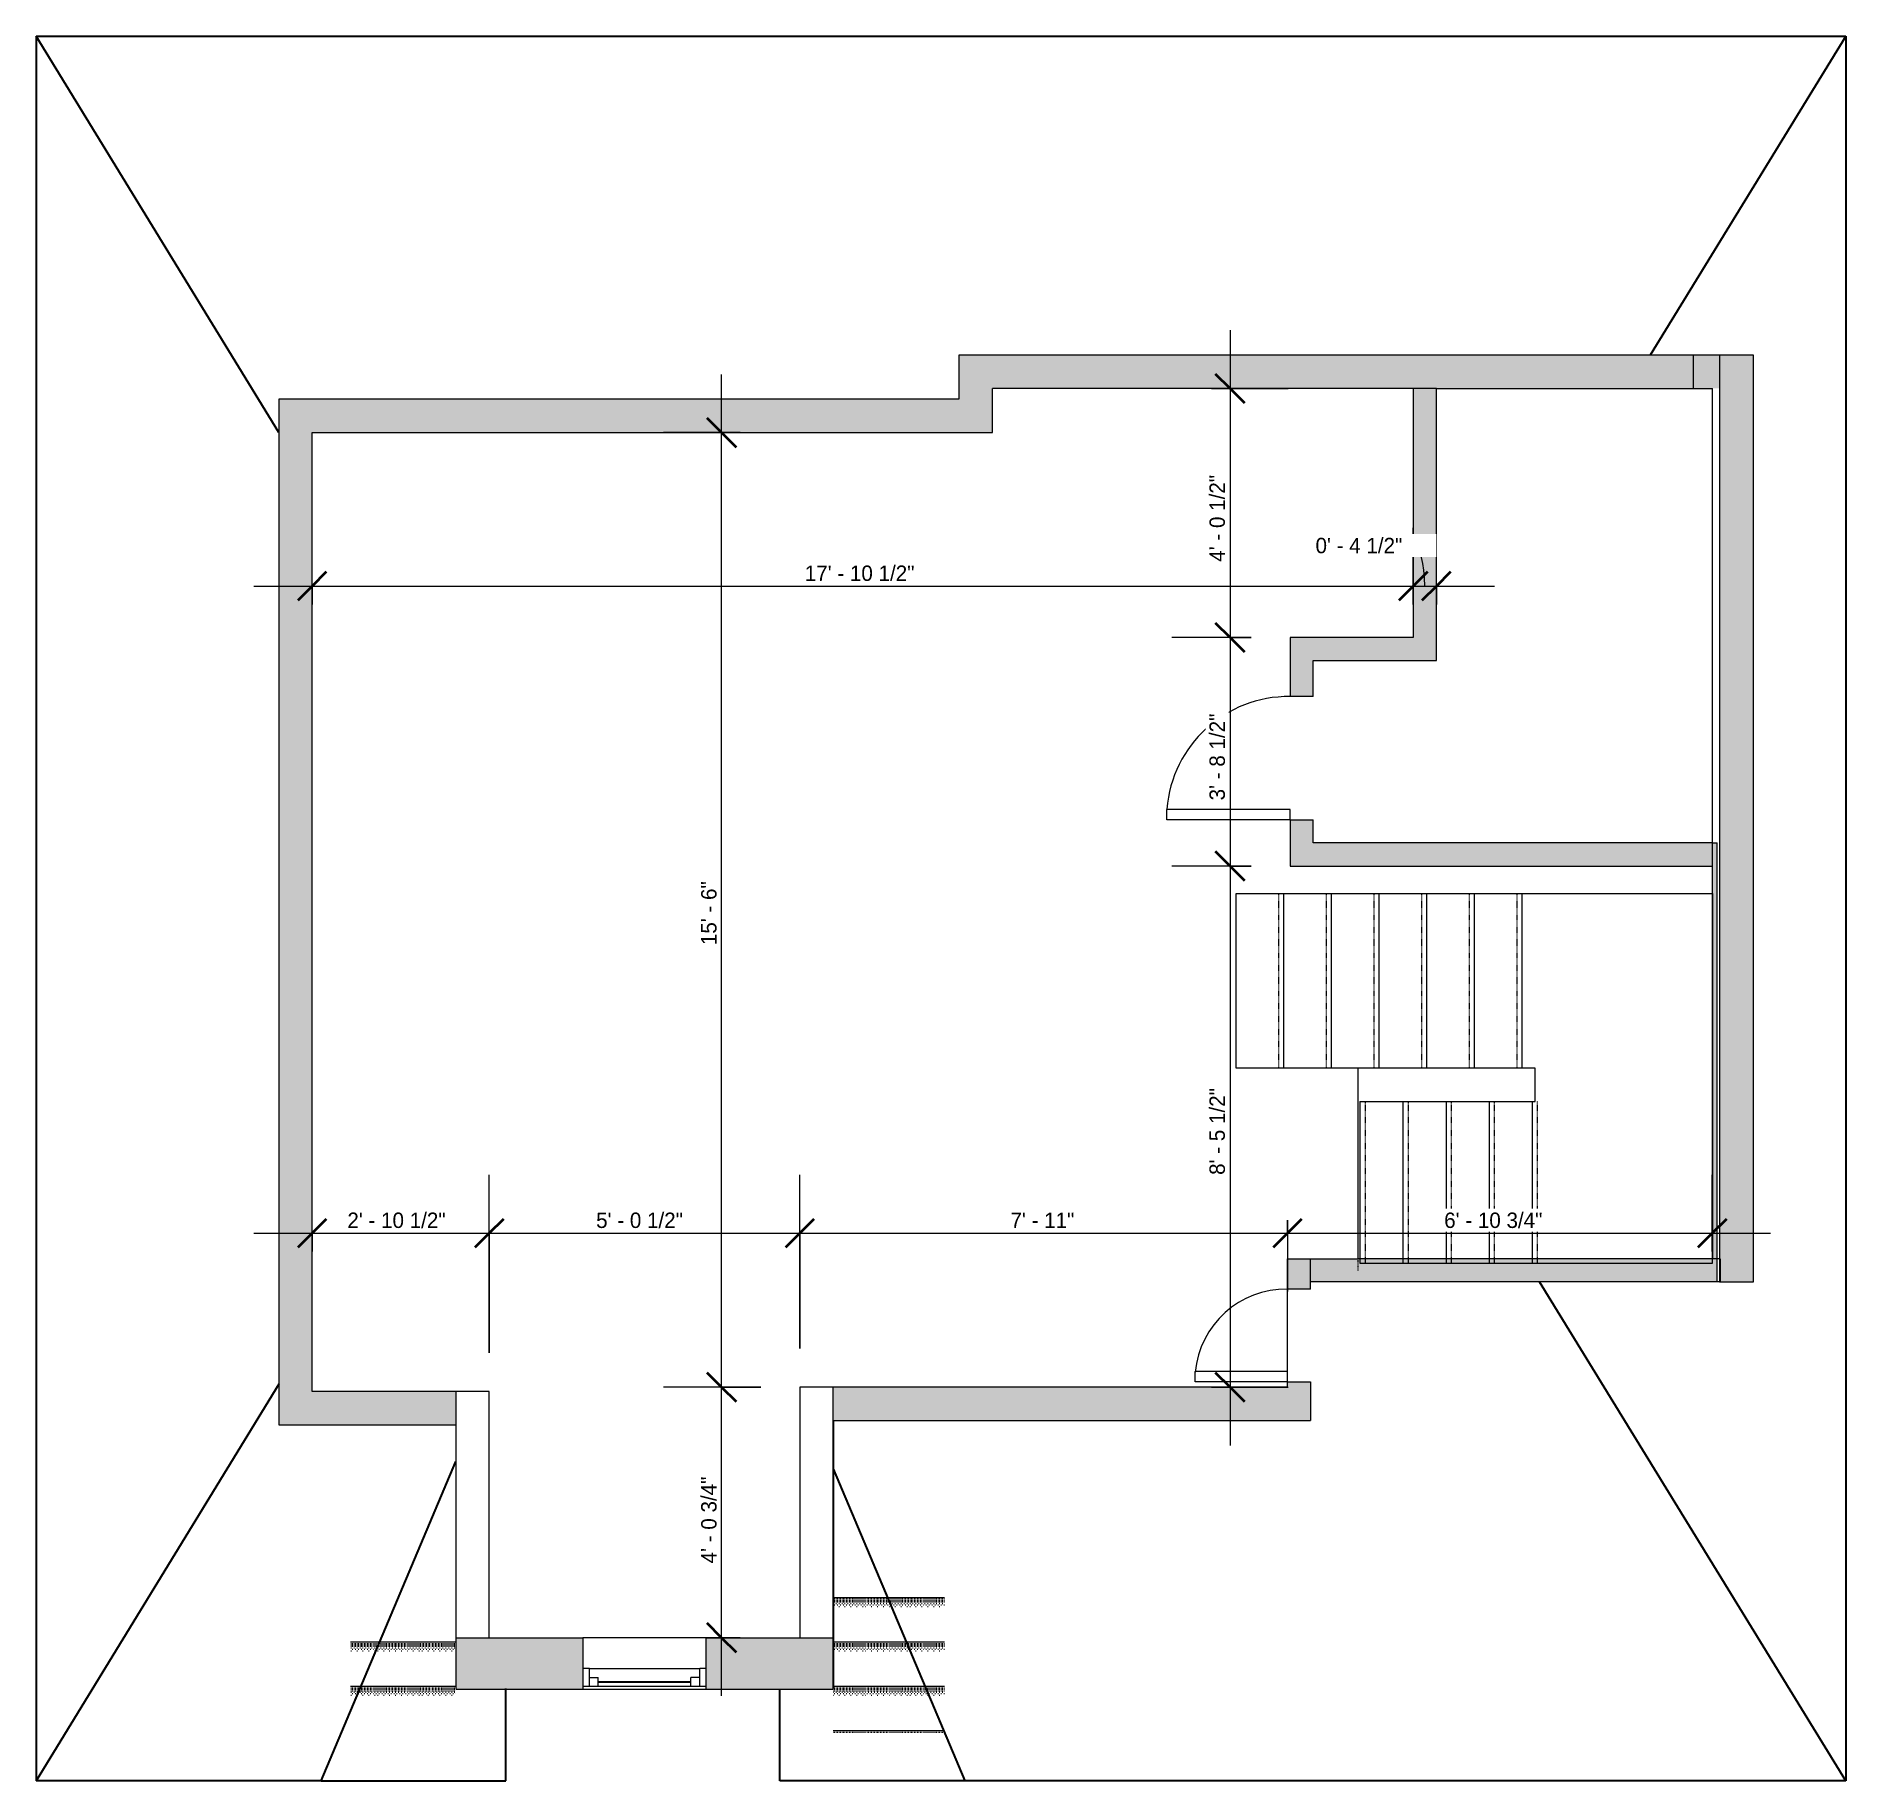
# Model space of a CAD drawing. Header units: inches. Extents: x -257 to 96, y -70 to 270.
import ezdxf

# ---------------------------------------------------------------- set-up
doc = ezdxf.new("R2010")
doc.units = ezdxf.units.IN
doc.header["$MEASUREMENT"] = 0
doc.linetypes.add('Dash', pattern=[0.23622, 0.11811, -0.11811])
doc.linetypes.add('Overhead', pattern=[0.15625, 0.09375, -0.0625])
for name, color, linetype, lineweight in [('A-ANNO-DIMS', 211, 'Continuous', 9), ('A-ANNO-DIMS-96', 211, 'Continuous', 9), ('A-AREA', 32, 'Continuous', 9), ('A-DETL', 90, 'Continuous', 9), ('A-DETL-GENF', 92, 'Continuous', 9), ('A-DETL-THIN', 151, 'Continuous', 9), ('A-DOOR', 31, 'Continuous', 9), ('A-FLOR', 192, 'Continuous', 9), ('A-GLAZ', 151, 'Continuous', 9), ('A-WALL', 90, 'Continuous', 9), ('A-WALL-PATT', 111, 'Continuous', 9), ('S-STRS', 90, 'Continuous', 9)]:
    doc.layers.add(name, color=color, linetype=linetype, lineweight=lineweight)
doc.styles.add('Inter', font='', dxfattribs={"height": 3})
doc.styles.get('Inter').set_extended_font_data('Inter')
doc.dimstyles.new('Linear_-_1_32__Inter__Imperial__SMALL', dxfattribs={"dimscale": 12, "dimtxt": 3.97594, "dimasz": 0.46875, "dimexe": 0.944882, "dimexo": 0.629921, "dimgap": 0, "dimtad": 1, "dimrnd": 0.25, "dimzin": 1, "dimdsep": 46, "dimlunit": 4, "dimtxsty": 'Inter', "dimblk1": 'OBLIQUE', "dimblk2": 'OBLIQUE', "dimsah": 1, "dimcen": 0.09, "dimdle": 0.944882, "dimazin": 0, "dimtfac": 1, "dimtdec": 4, "dimtix": 1, "dimtmove": 0, "dimatfit": 3, "dimfxl": 1, "dimtvp": 1, "dimtfill": 1, "dimfrac": 2, "dimtolj": 1, "dimtzin": 0, "dimarcsym": 2})
doc.dimstyles.new('Linear_-_1_32__Inter__Imperial__SMALL_1', dxfattribs={"dimscale": 12, "dimtxt": 3.97594, "dimasz": 0.46875, "dimexe": 0.944882, "dimexo": 0.629921, "dimgap": 0, "dimtad": 1, "dimrnd": 0.25, "dimzin": 1, "dimdsep": 46, "dimlunit": 4, "dimtxsty": 'Inter', "dimblk1": 'OBLIQUE', "dimblk2": 'OBLIQUE', "dimsah": 1, "dimcen": 0.09, "dimdle": 0.944882, "dimazin": 0, "dimtfac": 1, "dimtdec": 4, "dimtix": 1, "dimtmove": 1, "dimatfit": 3, "dimfxl": 1, "dimtvp": 1, "dimtfill": 1, "dimfrac": 2, "dimtolj": 1, "dimtzin": 0, "dimarcsym": 2})
pattern_1 = [(0, (0, 8.64), (0, 8.64), []), (0, (0, 8.352), (0, 8.64), [0.127, -8.513]), (0, (0.288, 8.352), (0, 8.64), [0.127, -8.513]), (0, (0.576, 8.352), (0, 8.64), [0.127, -8.513]), (0, (0.864, 8.352), (0, 8.64), [0.127, -8.513]), (0, (1.152, 8.352), (0, 8.64), [0.127, -8.513]), (0, (1.44, 8.352), (0, 8.64), [0.127, -8.513]), (0, (1.728, 8.352), (0, 8.64), [0.127, -8.513]), (0, (2.016, 8.352), (0, 8.64), [0.127, -8.513]), (0, (2.304, 8.352), (0, 8.64), [0.127, -8.513]), (0, (2.592, 8.352), (0, 8.64), [0.127, -8.513]), (0, (2.88, 8.352), (0, 8.64), [0.127, -8.513]), (0, (3.168, 8.352), (0, 8.64), [0.127, -8.513]), (0, (3.456, 8.352), (0, 8.64), [0.127, -8.513]), (0, (3.744, 8.352), (0, 8.64), [0.127, -8.513]), (0, (4.032, 8.352), (0, 8.64), [0.127, -8.513]), (0, (4.32, 8.352), (0, 8.64), [0.127, -8.513]), (0, (4.608, 8.352), (0, 8.64), [0.127, -8.513]), (0, (4.896, 8.352), (0, 8.64), [0.127, -8.513]), (0, (5.184, 8.352), (0, 8.64), [0.127, -8.513]), (0, (5.472, 8.352), (0, 8.64), [0.127, -8.513]), (0, (5.76, 8.352), (0, 8.64), [0.127, -8.513]), (0, (6.048, 8.352), (0, 8.64), [0.127, -8.513]), (0, (6.336, 8.352), (0, 8.64), [0.127, -8.513]), (0, (6.624, 8.352), (0, 8.64), [0.127, -8.513]), (0, (6.912, 8.352), (0, 8.64), [0.127, -8.513]), (0, (7.2, 8.352), (0, 8.64), [0.127, -8.513]), (0, (7.488, 8.352), (0, 8.64), [0.127, -8.513]), (0, (7.776, 8.352), (0, 8.64), [0.127, -8.513]), (0, (8.064, 8.352), (0, 8.64), [0.127, -8.513]), (0, (8.352, 8.352), (0, 8.64), [0.127, -8.513]), (0, (8.64, 8.352), (0, 8.64), [0.127, -8.513]), (0, (0, 7.488), (0, 8.64), [0.127, -8.513]), (0, (0.576, 7.488), (0, 8.64), [0.127, -8.513]), (0, (1.152, 7.488), (0, 8.64), [0.127, -8.513]), (0, (1.728, 7.488), (0, 8.64), [0.127, -8.513]), (0, (2.304, 7.488), (0, 8.64), [0.127, -8.513]), (0, (2.88, 7.488), (0, 8.64), [0.127, -8.513]), (0, (3.456, 7.488), (0, 8.64), [0.127, -8.513]), (0, (4.032, 7.488), (0, 8.64), [0.127, -8.513]), (0, (4.608, 7.488), (0, 8.64), [0.127, -8.513]), (0, (5.184, 7.488), (0, 8.64), [0.127, -8.513]), (0, (5.76, 7.488), (0, 8.64), [0.127, -8.513]), (0, (6.336, 7.488), (0, 8.64), [0.127, -8.513]), (0, (6.912, 7.488), (0, 8.64), [0.127, -8.513]), (0, (7.488, 7.488), (0, 8.64), [0.127, -8.513]), (0, (8.064, 7.488), (0, 8.64), [0.127, -8.513]), (0, (0.288, 7.2), (0, 8.64), [0.127, -8.513]), (0, (0.864, 7.2), (0, 8.64), [0.127, -8.513]), (0, (1.44, 7.2), (0, 8.64), [0.127, -8.513]), (0, (2.016, 7.2), (0, 8.64), [0.127, -8.513]), (0, (2.592, 7.2), (0, 8.64), [0.127, -8.513]), (0, (3.168, 7.2), (0, 8.64), [0.127, -8.513]), (0, (3.744, 7.2), (0, 8.64), [0.127, -8.513]), (0, (4.32, 7.2), (0, 8.64), [0.127, -8.513]), (0, (4.896, 7.2), (0, 8.64), [0.127, -8.513]), (0, (5.472, 7.2), (0, 8.64), [0.127, -8.513]), (0, (6.048, 7.2), (0, 8.64), [0.127, -8.513]), (0, (6.624, 7.2), (0, 8.64), [0.127, -8.513]), (0, (7.2, 7.2), (0, 8.64), [0.127, -8.513]), (0, (7.776, 7.2), (0, 8.64), [0.127, -8.513]), (0, (8.352, 7.2), (0, 8.64), [0.127, -8.513]), (0, (8.64, 8.064), (0, 8.64), [0.127, -8.513]), (0, (8.352, 8.064), (0, 8.64), [0.127, -8.513]), (0, (8.064, 8.064), (0, 8.64), [0.127, -8.513]), (0, (7.776, 8.064), (0, 8.64), [0.127, -8.513]), (0, (7.488, 8.064), (0, 8.64), [0.127, -8.513]), (0, (7.2, 8.064), (0, 8.64), [0.127, -8.513]), (0, (6.912, 8.064), (0, 8.64), [0.127, -8.513]), (0, (6.624, 8.064), (0, 8.64), [0.127, -8.513]), (0, (6.336, 8.064), (0, 8.64), [0.127, -8.513]), (0, (6.048, 8.064), (0, 8.64), [0.127, -8.513]), (0, (5.76, 8.064), (0, 8.64), [0.127, -8.513]), (0, (5.472, 8.064), (0, 8.64), [0.127, -8.513]), (0, (5.184, 8.064), (0, 8.64), [0.127, -8.513]), (0, (4.896, 8.064), (0, 8.64), [0.127, -8.513]), (0, (4.608, 8.064), (0, 8.64), [0.127, -8.513]), (0, (4.32, 8.064), (0, 8.64), [0.127, -8.513]), (0, (4.032, 8.064), (0, 8.64), [0.127, -8.513]), (0, (3.744, 8.064), (0, 8.64), [0.127, -8.513]), (0, (3.456, 8.064), (0, 8.64), [0.127, -8.513]), (0, (3.168, 8.064), (0, 8.64), [0.127, -8.513]), (0, (2.88, 8.064), (0, 8.64), [0.127, -8.513]), (0, (2.592, 8.064), (0, 8.64), [0.127, -8.513]), (0, (2.304, 8.064), (0, 8.64), [0.127, -8.513]), (0, (2.016, 8.064), (0, 8.64), [0.127, -8.513]), (0, (1.728, 8.064), (0, 8.64), [0.127, -8.513]), (0, (1.44, 8.064), (0, 8.64), [0.127, -8.513]), (0, (1.152, 8.064), (0, 8.64), [0.127, -8.513]), (0, (0.864, 8.064), (0, 8.64), [0.127, -8.513]), (0, (0.576, 8.064), (0, 8.64), [0.127, -8.513]), (0, (0.288, 8.064), (0, 8.64), [0.127, -8.513]), (0, (0, 8.064), (0, 8.64), [0.127, -8.513]), (0, (0, 7.776), (0, 8.64), [0.127, -8.513]), (0, (0.288, 7.776), (0, 8.64), [0.127, -8.513]), (0, (0.576, 7.776), (0, 8.64), [0.127, -8.513]), (0, (0.864, 7.776), (0, 8.64), [0.127, -8.513]), (0, (1.152, 7.776), (0, 8.64), [0.127, -8.513]), (0, (1.44, 7.776), (0, 8.64), [0.127, -8.513]), (0, (1.728, 7.776), (0, 8.64), [0.127, -8.513]), (0, (2.016, 7.776), (0, 8.64), [0.127, -8.513]), (0, (2.304, 7.776), (0, 8.64), [0.127, -8.513]), (0, (2.592, 7.776), (0, 8.64), [0.127, -8.513]), (0, (2.88, 7.776), (0, 8.64), [0.127, -8.513]), (0, (3.168, 7.776), (0, 8.64), [0.127, -8.513]), (0, (3.456, 7.776), (0, 8.64), [0.127, -8.513]), (0, (3.744, 7.776), (0, 8.64), [0.127, -8.513]), (0, (4.032, 7.776), (0, 8.64), [0.127, -8.513]), (0, (4.32, 7.776), (0, 8.64), [0.127, -8.513]), (0, (4.608, 7.776), (0, 8.64), [0.127, -8.513]), (0, (4.896, 7.776), (0, 8.64), [0.127, -8.513]), (0, (5.184, 7.776), (0, 8.64), [0.127, -8.513]), (0, (5.472, 7.776), (0, 8.64), [0.127, -8.513]), (0, (5.76, 7.776), (0, 8.64), [0.127, -8.513]), (0, (6.048, 7.776), (0, 8.64), [0.127, -8.513]), (0, (6.336, 7.776), (0, 8.64), [0.127, -8.513]), (0, (6.624, 7.776), (0, 8.64), [0.127, -8.513]), (0, (6.912, 7.776), (0, 8.64), [0.127, -8.513]), (0, (7.2, 7.776), (0, 8.64), [0.127, -8.513]), (0, (7.488, 7.776), (0, 8.64), [0.127, -8.513]), (0, (7.776, 7.776), (0, 8.64), [0.127, -8.513]), (0, (8.064, 7.776), (0, 8.64), [0.127, -8.513]), (0, (8.352, 7.776), (0, 8.64), [0.127, -8.513]), (0, (8.64, 7.776), (0, 8.64), [0.127, -8.513]), (0, (0, 6.912), (0, 8.64), [0.127, -8.513]), (0, (1.152, 6.912), (0, 8.64), [0.127, -8.513]), (0, (2.304, 6.912), (0, 8.64), [0.127, -8.513]), (0, (3.456, 6.912), (0, 8.64), [0.127, -8.513]), (0, (4.608, 6.912), (0, 8.64), [0.127, -8.513]), (0, (5.76, 6.912), (0, 8.64), [0.127, -8.513]), (0, (6.912, 6.912), (0, 8.64), [0.127, -8.513]), (0, (8.064, 6.912), (0, 8.64), [0.127, -8.513])]

# ---------------------------------------------------------------- blocks, each defined once
blk = doc.blocks.new('Planitar - Single Door_Flush Panel - 2_-0_ x 6_-8_-3090507-104_1 - Attic DIM')
at = {"layer": 'A-DOOR', "lineweight": 18}
for p, q in [((9.99, -2.25), (9.99, -26.25)), ((12, -2.25), (9.99, -2.25)), ((12, -2.25), (12, -26.25)), ((12, -26.25), (9.99, -26.25))]:
    blk.add_line(p, q, dxfattribs=at)
at = {"layer": 'A-DOOR'}
blk.add_arc((11.77, -2.55), 23.77, 179.2767, 265.5217, dxfattribs=at)
blk = doc.blocks.new('Planitar - Single Door_Flush Panel - 1_-6_ x 6_-8_-3113684-104_1 - Attic DIM')
at = {"layer": 'A-DOOR', "lineweight": 18}
for p, q in [((6.99, -2.25), (6.99, -20.25)), ((9, -2.25), (6.99, -2.25)), ((9, -2.25), (9, -20.25)), ((9, -20.25), (6.99, -20.25))]:
    blk.add_line(p, q, dxfattribs=at)
at = {"layer": 'A-DOOR'}
blk.add_arc((8.77, -2.55), 17.77, 179.0326, 264.7975, dxfattribs=at)
blk = doc.blocks.new('Planitar-Double-Hung-Single - 48_ x 42_-3118670-104_1 - Attic DIM')
at = {"layer": 'A-GLAZ', "lineweight": 18}
for p, q in [((-12, 5), (-12, -5)), ((-12, 4.5), (-9, 4.5)), ((-10.75, 4.5), (-10.75, 1)), ((-9, 4.5), (-9, 2.75)), ((-1.1875, 4.5), (1.1875, 4.5)), ((9, 4.5), (12, 4.5)), ((9, 4.5), (9, 2.75)), ((10.75, 4.5), (10.75, 1)), ((12, -5), (12, 5)), ((-12, 1), (-10.75, 1)), ((-10.75, 2.75), (-9, 2.75)), ((10.75, 2.75), (9, 2.75)), ((10.75, 1), (12, 1))]:
    blk.add_line(p, q, dxfattribs=at)
at = {"layer": 'A-GLAZ'}
for p, q in [((12, 5), (-12, 5)), ((-9, 4.5), (-1.1875, 4.5)), ((1.1875, 4.5), (9, 4.5)), ((10.75, 1), (-10.75, 1)), ((-12, -5), (12, -5))]:
    blk.add_line(p, q, dxfattribs=at)
at = {"layer": 'A-GLAZ', "lineweight": 25}
blk.add_line((-9, 3.625), (9, 3.625), dxfattribs=at)
blk = doc.blocks.new('DIMBLOCK1-104_1 - Attic DIM')
at = {"layer": 'A-ANNO-DIMS-96'}
for p, q in [((-202.8, 158.84), (-202.8, 173.76)), ((11.7, 158.84), (11.7, 173.76)), ((-214.14, 162.42), (11.7, 162.42)), ((-202.8, 162.42), (-202.8, 158.84)), ((11.7, 162.42), (11.7, 158.84))]:
    blk.add_line(p, q, dxfattribs=at)
at = {"layer": 'A-ANNO-DIMS-96', "lineweight": 35}
for p, q in [((-202.8, 162.42), (-205.61, 159.61)), ((-202.8, 162.42), (-199.98, 165.24)), ((11.7, 162.42), (8.89, 159.61)), ((11.7, 162.42), (14.52, 165.24))]:
    blk.add_line(p, q, dxfattribs=at)
at = {"layer": 'A-ANNO-DIMS-96', "color": 0, "insert": (-106.83, 166.42), "char_height": 3, "width": 27.0762, "attachment_point": 1, "line_spacing_factor": 0.993985, "style": 'Inter', "bg_fill": 3, "box_fill_scale": 1.25, "bg_fill_color": 256, "bg_fill_true_color": 13158600, "bg_fill_transparency": 0}
blk.add_mtext('17\' - 10 1/2"', dxfattribs=at)
blk = doc.blocks.new('_Oblique')
at = {"color": 0, "linetype": 'ByBlock', "lineweight": -2}
blk.add_line((-0.5, -0.5), (0.5, 0.5), dxfattribs=at)
blk = doc.blocks.new('DIMBLOCK2-104_1 - Attic DIM')
at = {"layer": 'A-ANNO-DIMS-96'}
for p, q in [((11.7, 158.84), (11.7, 173.76)), ((16.2, 158.84), (16.2, 173.76)), ((11.7, 162.42), (27.54, 162.42)), ((11.7, 162.42), (11.7, 158.84)), ((16.2, 162.42), (16.2, 158.84))]:
    blk.add_line(p, q, dxfattribs=at)
at = {"layer": 'A-ANNO-DIMS-96', "lineweight": 35}
for p, q in [((11.7, 162.42), (8.89, 159.61)), ((11.7, 162.42), (14.52, 165.24)), ((16.2, 162.42), (13.39, 159.61)), ((16.2, 162.42), (19.02, 165.24))]:
    blk.add_line(p, q, dxfattribs=at)
at = {"layer": 'A-ANNO-DIMS-96'}
blk.add_ellipse((11.65, 162.42), major_axis=(0, 7.88), ratio=0.2926, start_param=4.712389, end_param=6.283185, dxfattribs=at)
at = {"layer": 'A-ANNO-DIMS-96', "color": 0, "insert": (-7.34, 171.81), "char_height": 3, "width": 22.7821, "attachment_point": 1, "line_spacing_factor": 0.993985, "style": 'Inter', "bg_fill": 3, "box_fill_scale": 1.25, "bg_fill_color": 256, "bg_fill_true_color": 13158600, "bg_fill_transparency": 0}
blk.add_mtext('0\' - 4 1/2"', dxfattribs=at)
blk = doc.blocks.new('DIMBLOCK3-104_1 - Attic DIM')
at = {"layer": 'A-ANNO-DIMS-96'}
for p, q in [((-24, 212.24), (-24, 152.4)), ((-27.58, 200.9), (-12.66, 200.9)), ((-24, 200.9), (-27.58, 200.9)), ((-19.86, 152.4), (-35.34, 152.4)), ((-24, 152.4), (-19.86, 152.4))]:
    blk.add_line(p, q, dxfattribs=at)
at = {"layer": 'A-ANNO-DIMS-96', "lineweight": 35}
for p, q in [((-24, 200.9), (-26.82, 203.71)), ((-24, 200.9), (-21.19, 198.09)), ((-24, 152.4), (-26.82, 155.21)), ((-24, 152.4), (-21.19, 149.59))]:
    blk.add_line(p, q, dxfattribs=at)
at = {"layer": 'A-ANNO-DIMS-96', "color": 0, "insert": (-28, 167.16), "char_height": 3, "width": 22.7821, "attachment_point": 1, "rotation": 90, "line_spacing_factor": 0.993985, "style": 'Inter', "bg_fill": 3, "box_fill_scale": 1.25, "bg_fill_color": 256, "bg_fill_true_color": 13158600, "bg_fill_transparency": 0}
blk.add_mtext('4\' - 0 1/2"', dxfattribs=at)
blk = doc.blocks.new('DIMBLOCK4-104_1 - Attic DIM')
at = {"layer": 'A-ANNO-DIMS-96', "lineweight": 35}
for p, q in [((-24, 152.4), (-26.82, 155.21)), ((-24, 152.4), (-21.19, 149.59)), ((-24, 107.9), (-26.82, 110.71)), ((-24, 107.9), (-21.19, 105.09))]:
    blk.add_line(p, q, dxfattribs=at)
at = {"layer": 'A-ANNO-DIMS-96'}
for p, q in [((-19.86, 152.4), (-35.34, 152.4)), ((-24, 152.4), (-24, 107.9)), ((-24, 152.4), (-19.86, 152.4)), ((-19.86, 107.9), (-35.34, 107.9)), ((-24, 107.9), (-19.86, 107.9))]:
    blk.add_line(p, q, dxfattribs=at)
at = {"layer": 'A-ANNO-DIMS-96', "color": 0, "insert": (-28, 120.68), "char_height": 3, "width": 22.7225, "attachment_point": 1, "rotation": 90, "line_spacing_factor": 0.993985, "style": 'Inter', "bg_fill": 3, "box_fill_scale": 1.25, "bg_fill_color": 256, "bg_fill_true_color": 13158600, "bg_fill_transparency": 0}
blk.add_mtext('3\' - 8 1/2"', dxfattribs=at)
blk = doc.blocks.new('DIMBLOCK5-104_1 - Attic DIM')
at = {"layer": 'A-ANNO-DIMS-96', "lineweight": 35}
for p, q in [((-24, 107.9), (-26.82, 110.71)), ((-24, 107.9), (-21.19, 105.09)), ((-24, 6.4), (-26.82, 9.21)), ((-24, 6.4), (-21.19, 3.59))]:
    blk.add_line(p, q, dxfattribs=at)
at = {"layer": 'A-ANNO-DIMS-96'}
for p, q in [((-19.86, 107.9), (-35.34, 107.9)), ((-24, 107.9), (-24, -4.94)), ((-24, 107.9), (-19.86, 107.9)), ((-27.58, 6.4), (-12.66, 6.4)), ((-24, 6.4), (-27.58, 6.4))]:
    blk.add_line(p, q, dxfattribs=at)
at = {"layer": 'A-ANNO-DIMS-96', "color": 0, "insert": (-28, 47.75), "char_height": 3, "width": 22.5436, "attachment_point": 1, "rotation": 90, "line_spacing_factor": 0.993985, "style": 'Inter', "bg_fill": 3, "box_fill_scale": 1.25, "bg_fill_color": 256, "bg_fill_true_color": 13158600, "bg_fill_transparency": 0}
blk.add_mtext('8\' - 5 1/2"', dxfattribs=at)
blk = doc.blocks.new('DIMBLOCK6-104_1 - Attic DIM')
at = {"layer": 'A-ANNO-DIMS-96'}
for p, q in [((-202.8, 32.83), (-202.8, 47.75)), ((-168.3, 13.11), (-168.3, 47.75)), ((-214.14, 36.41), (-168.3, 36.41)), ((-202.8, 36.41), (-202.8, 32.83)), ((-168.3, 36.41), (-168.3, 13.11))]:
    blk.add_line(p, q, dxfattribs=at)
at = {"layer": 'A-ANNO-DIMS-96', "lineweight": 35}
for p, q in [((-202.8, 36.41), (-199.98, 39.22)), ((-168.3, 36.41), (-165.48, 39.22)), ((-202.8, 36.41), (-205.61, 33.6)), ((-168.3, 36.41), (-171.11, 33.6))]:
    blk.add_line(p, q, dxfattribs=at)
at = {"layer": 'A-ANNO-DIMS-96', "color": 0, "insert": (-195.93, 40.41), "char_height": 3, "width": 24.9291, "attachment_point": 1, "line_spacing_factor": 0.993985, "style": 'Inter', "bg_fill": 3, "box_fill_scale": 1.25, "bg_fill_color": 256, "bg_fill_true_color": 13158600, "bg_fill_transparency": 0}
blk.add_mtext('2\' - 10 1/2"', dxfattribs=at)
blk = doc.blocks.new('DIMBLOCK7-104_1 - Attic DIM')
at = {"layer": 'A-ANNO-DIMS-96'}
for p, q in [((-168.3, 13.11), (-168.3, 47.75)), ((-107.8, 13.96), (-107.8, 47.75)), ((-168.3, 36.41), (-107.8, 36.41)), ((-168.3, 36.41), (-168.3, 13.11)), ((-107.8, 36.41), (-107.8, 13.96))]:
    blk.add_line(p, q, dxfattribs=at)
at = {"layer": 'A-ANNO-DIMS-96', "lineweight": 35}
for p, q in [((-168.3, 36.41), (-165.48, 39.22)), ((-107.8, 36.41), (-104.98, 39.22)), ((-168.3, 36.41), (-171.11, 33.6)), ((-107.8, 36.41), (-110.61, 33.6))]:
    blk.add_line(p, q, dxfattribs=at)
at = {"layer": 'A-ANNO-DIMS-96', "color": 0, "insert": (-147.47, 40.41), "char_height": 3, "width": 22.6032, "attachment_point": 1, "line_spacing_factor": 0.993985, "style": 'Inter', "bg_fill": 3, "box_fill_scale": 1.25, "bg_fill_color": 256, "bg_fill_true_color": 13158600, "bg_fill_transparency": 0}
blk.add_mtext('5\' - 0 1/2"', dxfattribs=at)
blk = doc.blocks.new('DIMBLOCK8-104_1 - Attic DIM')
at = {"layer": 'A-ANNO-DIMS-96'}
for p, q in [((-107.8, 13.96), (-107.8, 47.75)), ((-12.8, 38.96), (-12.8, 25.07)), ((-12.8, 36.41), (-12.8, 38.96)), ((-107.8, 36.41), (-12.8, 36.41)), ((-107.8, 36.41), (-107.8, 13.96))]:
    blk.add_line(p, q, dxfattribs=at)
at = {"layer": 'A-ANNO-DIMS-96', "lineweight": 35}
for p, q in [((-107.8, 36.41), (-104.98, 39.22)), ((-12.8, 36.41), (-9.98, 39.22)), ((-107.8, 36.41), (-110.61, 33.6)), ((-12.8, 36.41), (-15.61, 33.6))]:
    blk.add_line(p, q, dxfattribs=at)
at = {"layer": 'A-ANNO-DIMS-96', "color": 0, "insert": (-66.76, 40.41), "char_height": 3, "width": 15.5062, "attachment_point": 1, "line_spacing_factor": 0.993985, "style": 'Inter', "bg_fill": 3, "box_fill_scale": 1.25, "bg_fill_color": 256, "bg_fill_true_color": 13158600, "bg_fill_transparency": 0}
blk.add_mtext('7\' - 11"', dxfattribs=at)
blk = doc.blocks.new('DIMBLOCK9-104_1 - Attic DIM')
at = {"layer": 'A-ANNO-DIMS-96'}
for p, q in [((69.95, 32.83), (69.95, 47.75)), ((-12.8, 38.96), (-12.8, 25.07)), ((-12.8, 36.41), (-12.8, 38.96)), ((-12.8, 36.41), (81.29, 36.41)), ((69.95, 36.41), (69.95, 32.83))]:
    blk.add_line(p, q, dxfattribs=at)
at = {"layer": 'A-ANNO-DIMS-96', "lineweight": 35}
for p, q in [((-12.8, 36.41), (-9.98, 39.22)), ((69.95, 36.41), (72.77, 39.22)), ((-12.8, 36.41), (-15.61, 33.6)), ((69.95, 36.41), (67.14, 33.6))]:
    blk.add_line(p, q, dxfattribs=at)
at = {"layer": 'A-ANNO-DIMS-96', "color": 0, "insert": (17.72, 40.41), "char_height": 3, "width": 26.0623, "attachment_point": 1, "line_spacing_factor": 0.993985, "style": 'Inter', "bg_fill": 3, "box_fill_scale": 1.25, "bg_fill_color": 256, "bg_fill_true_color": 13158600, "bg_fill_transparency": 0}
blk.add_mtext('6\' - 10 3/4"', dxfattribs=at)
blk = doc.blocks.new('DIMBLOCK10-104_1 - Attic DIM')
at = {"layer": 'A-ANNO-DIMS-96', "lineweight": 35}
for p, q in [((-123.03, 6.4), (-125.84, 9.21)), ((-123.03, 6.4), (-120.22, 3.59)), ((-123.03, -42.4), (-125.84, -39.58)), ((-123.03, -42.4), (-120.22, -45.21))]:
    blk.add_line(p, q, dxfattribs=at)
at = {"layer": 'A-ANNO-DIMS-96'}
for p, q in [((-115.36, 6.4), (-134.37, 6.4)), ((-123.03, -53.73), (-123.03, 6.4)), ((-123.03, 6.4), (-115.36, 6.4)), ((-119.45, -42.4), (-134.37, -42.4)), ((-123.03, -42.4), (-119.45, -42.4))]:
    blk.add_line(p, q, dxfattribs=at)
at = {"layer": 'A-ANNO-DIMS-96', "color": 0, "insert": (-127.02, -27.91), "char_height": 3, "width": 23.796, "attachment_point": 1, "rotation": 90, "line_spacing_factor": 0.993985, "style": 'Inter', "bg_fill": 3, "box_fill_scale": 1.25, "bg_fill_color": 256, "bg_fill_true_color": 13158600, "bg_fill_transparency": 0}
blk.add_mtext('4\' - 0 3/4"', dxfattribs=at)
blk = doc.blocks.new('DIMBLOCK11-104_1 - Attic DIM')
at = {"layer": 'A-ANNO-DIMS-96'}
for p, q in [((-123.03, 6.4), (-123.03, 203.64)), ((-119.45, 192.31), (-134.37, 192.31)), ((-123.03, 192.31), (-119.45, 192.31)), ((-115.36, 6.4), (-134.37, 6.4)), ((-123.03, 6.4), (-115.36, 6.4))]:
    blk.add_line(p, q, dxfattribs=at)
at = {"layer": 'A-ANNO-DIMS-96', "lineweight": 35}
for p, q in [((-123.03, 192.31), (-125.84, 195.12)), ((-123.03, 192.31), (-120.22, 189.49)), ((-123.03, 6.4), (-125.84, 9.21)), ((-123.03, 6.4), (-120.22, 3.59))]:
    blk.add_line(p, q, dxfattribs=at)
at = {"layer": 'A-ANNO-DIMS-96', "color": 0, "insert": (-127.02, 92.49), "char_height": 3, "width": 16.4604, "attachment_point": 1, "rotation": 90, "line_spacing_factor": 0.993985, "style": 'Inter', "bg_fill": 3, "box_fill_scale": 1.25, "bg_fill_color": 256, "bg_fill_true_color": 13158600, "bg_fill_transparency": 0}
blk.add_mtext('15\' - 6"', dxfattribs=at)

msp = doc.modelspace()

# ---------------------------------------------------------------- hatches: boundary and pattern name
at = {"layer": 'A-DETL-GENF', "transparency": 33554560}
msp.add_hatch(color=8, dxfattribs=at).paths.add_polyline_path([(77.953, 26.898), (77.953, 207.398), (66.403, 207.398), (66.403, 200.898), (71.323, 200.898), (71.323, 26.898)], flags=0)
at = {"layer": 'A-DETL-GENF'}
h = msp.add_hatch(dxfattribs=at)
h.set_pattern_fill('FP_1', style=0, pattern_type=2)
h.set_pattern_definition(pattern_1)
h.paths.add_polyline_path([(-79.617, -60.875), (-79.617, -33.153), (-101.297, -33.153), (-101.297, -60.875)], flags=0)
h = msp.add_hatch(dxfattribs=at)
h.set_pattern_fill('FP_1', style=0, pattern_type=2)
h.set_pattern_definition(pattern_1)
h.paths.add_polyline_path([(-174.797, -56.744), (-174.797, -39.932), (-195.341, -39.932), (-195.341, -56.744)], flags=0)
at = {"layer": 'A-WALL-PATT', "transparency": 33554560}
for color, points in [(8, [(-76.797, 192.305), (-70.297, 192.305), (-70.297, 207.398), (-76.797, 207.398), (-76.797, 198.805)]), (8, [(11.703, 200.898), (66.288, 200.898), (66.288, 207.398), (-70.297, 207.398), (-70.297, 200.898)]), (8, [(-209.297, 5.555), (-202.797, 5.555), (-202.797, 198.805), (-209.297, 198.805), (-209.297, 107.43)]), (8, [(-76.797, 192.305), (-76.797, 198.805), (-202.797, 198.805), (-202.797, 192.305)]), (8, [(16.203, 147.898), (16.203, 200.898), (11.703, 200.898), (11.703, 147.898)]), (8, [(-7.797, 147.898), (11.703, 147.898), (11.703, 152.398), (-12.297, 152.398), (-12.297, 147.898)]), (55, [(30.953, 107.898), (30.953, 112.398), (-7.797, 112.398), (-7.797, 107.898)]), (55, [(69.953, 107.898), (69.953, 112.398), (30.953, 112.398), (30.953, 107.898)]), (8, [(69.953, 31.398), (70.903, 31.398), (70.903, 112.445), (69.953, 112.445), (69.953, 107.43)]), (8, [(70.903, 26.898), (70.903, 31.398), (-8.297, 31.398), (-8.297, 26.898)]), (8, [(-209.297, -0.945), (-174.797, -0.945), (-174.797, 5.555), (-209.297, 5.555)]), (8, [(-8.297, -0.102), (-8.297, 6.398), (-101.297, 6.398), (-101.297, -0.102), (-15.413, -0.102)]), (8, [(-101.297, -42.452), (-101.297, -42.396), (-110.805, -42.396), (-110.805, -42.452)])]:
    msp.add_hatch(color=color, dxfattribs=at).paths.add_polyline_path(points, flags=0)
h = msp.add_hatch(color=55, dxfattribs=at)
h.paths.add_polyline_path([(-7.797, 107.898), (-7.797, 116.898), (-12.297, 116.898), (-12.297, 107.898)], flags=0)
h.paths.add_polyline_path([(-7.797, 140.898), (-7.797, 147.898), (-12.297, 147.898), (-12.297, 140.898)], flags=0)
h = msp.add_hatch(color=8, dxfattribs=at)
h.paths.add_polyline_path([(-8.297, 6.398), (-8.297, 7.476), (-12.797, 7.476), (-12.797, 6.398)], flags=0)
h.paths.add_polyline_path([(-12.797, 25.476), (-8.297, 25.476), (-8.297, 31.398), (-12.797, 31.398)], flags=0)
h = msp.add_hatch(color=8, dxfattribs=at)
h.paths.add_polyline_path([(-174.797, -52.396), (-150.788, -52.396), (-150.788, -42.396), (-174.797, -42.396), (-174.797, -48.417)], flags=0)
h.paths.add_polyline_path([(-101.297, -52.396), (-101.297, -42.452), (-110.805, -42.452), (-110.805, -42.396), (-124.788, -42.396), (-124.788, -52.396)], flags=0)
h = msp.add_hatch(color=8, dxfattribs=at)
h.paths.add_polyline_path([(-124.788, -52.396), (-124.788, -42.396), (-126.047, -42.396), (-126.047, -52.396)], flags=0)
h.paths.add_polyline_path([(-150.047, -52.396), (-150.047, -42.396), (-150.788, -42.396), (-150.788, -52.396)], flags=0)

# ---------------------------------------------------------------- linework, layer by layer
at = {"layer": 'A-AREA', "linetype": 'Dash'}
for p, q in [((-22.788, 68.555), (-22.788, 102.555)), ((0.941, 68.555), (-22.788, 68.555)), ((0.941, 31.398), (0.941, 68.555)), ((0.941, 29.148), (0.941, 31.398))]:
    msp.add_line(p, q, dxfattribs=at)
at = {"layer": 'A-DETL', "lineweight": 25}
for p, q in [((-256.547, 269.5), (95.953, 269.5)), ((-209.297, 192.341), (-256.547, 269.5)), ((-256.547, 269.5), (-256.547, -70.25)), ((95.953, 269.5), (57.867, 207.398)), ((95.953, 269.5), (95.953, -70.25)), ((95.953, -70.25), (36.277, 26.898)), ((-209.297, 6.972), (-256.547, -70.25)), ((-101.297, -0.102), (-101.297, -52.25)), ((-201.044, -70.25), (-174.797, -8.093)), ((-101.297, -9.519), (-75.659, -70.25)), ((-165.044, -70.25), (-165.044, -52.25)), ((-111.659, -70.25), (-111.659, -52.396)), ((-201.044, -70.25), (-256.547, -70.25)), ((-201.044, -70.25), (-165.044, -70.25)), ((-75.659, -70.25), (-111.659, -70.25)), ((95.953, -70.25), (-75.659, -70.25))]:
    msp.add_line(p, q, dxfattribs=at)
at = {"layer": 'A-DETL-THIN'}
for p, q in [((77.953, 207.398), (66.403, 207.398)), ((77.953, 26.898), (77.953, 207.398)), ((71.323, 200.898), (71.323, 26.898)), ((71.323, 26.898), (77.953, 26.898)), ((-174.797, -39.932), (-174.797, -52.25))]:
    msp.add_line(p, q, dxfattribs=at)
at = {"layer": 'A-FLOR'}
for p, q in [((16.203, 200.898), (-70.297, 200.898)), ((69.953, 102.555), (69.953, 200.898)), ((-22.788, 68.555), (-22.788, 102.555)), ((-22.788, 102.555), (69.953, 102.555)), ((0.941, 68.555), (-22.788, 68.555)), ((0.941, 31.398), (0.941, 68.555)), ((-12.797, 6.398), (-12.797, 31.398)), ((-12.797, 31.398), (0.941, 31.398)), ((-168.297, -42.396), (-150.047, -42.396)), ((-126.047, -42.396), (-107.797, -42.396))]:
    msp.add_line(p, q, dxfattribs=at)
at = {"layer": 'A-WALL'}
for p, q in [((71.323, 207.398), (-76.797, 207.398)), ((-76.797, 207.398), (-76.797, 198.805)), ((66.288, 200.898), (66.288, 207.398)), ((71.323, 207.398), (71.323, 31.398)), ((-209.297, 198.805), (-209.297, -0.945)), ((-76.797, 198.805), (-209.297, 198.805)), ((-70.297, 192.305), (-70.297, 200.898)), ((11.703, 200.898), (11.703, 152.398)), ((16.203, 200.898), (69.953, 200.898)), ((16.203, 147.898), (16.203, 200.898)), ((-202.797, 5.555), (-202.797, 192.305)), ((-202.797, 192.305), (-70.297, 192.305)), ((11.703, 152.398), (-12.297, 152.398)), ((-12.297, 152.398), (-12.297, 140.898)), ((-7.797, 147.898), (16.203, 147.898)), ((-7.797, 140.898), (-7.797, 147.898)), ((-7.797, 140.898), (-12.297, 140.898)), ((-12.297, 116.898), (-12.297, 107.898)), ((-12.297, 116.898), (-7.797, 116.898)), ((-7.797, 112.398), (-7.797, 116.898)), ((69.953, 112.398), (-7.797, 112.398)), ((69.953, 112.445), (70.903, 112.445)), ((70.903, 26.898), (70.903, 112.445)), ((-12.297, 107.898), (69.953, 107.898)), ((69.953, 102.555), (69.953, 31.398)), ((-8.297, 25.476), (-8.297, 31.398)), ((71.453, 31.398), (0.941, 31.398)), ((71.453, 31.398), (71.453, 26.898)), ((-8.297, 25.476), (-12.797, 25.476)), ((71.453, 26.898), (-8.297, 26.898)), ((-12.797, 7.476), (-8.297, 7.476)), ((-8.297, 7.476), (-8.297, -0.102)), ((-168.297, 5.555), (-202.797, 5.555)), ((-174.797, 5.555), (-174.797, -42.396)), ((-168.297, -42.396), (-168.297, 5.555)), ((-107.797, 6.398), (-107.797, -42.396)), ((-12.797, 6.398), (-107.797, 6.398)), ((-101.297, -42.396), (-101.297, 6.398)), ((-209.297, -0.945), (-174.797, -0.945)), ((-101.297, -0.102), (-8.297, -0.102)), ((-174.797, -42.396), (-168.297, -42.396)), ((-168.297, -42.396), (-168.297, -42.396)), ((-107.797, -42.396), (-101.297, -42.396)), ((-174.797, -52.396), (-150.047, -52.396)), ((-126.047, -52.396), (-101.297, -52.396))]:
    msp.add_line(p, q, dxfattribs=at)
at = {"layer": 'S-STRS'}
for p, q in [((-22.788, 68.555), (-22.788, 102.555)), ((-13.508, 68.555), (-13.508, 102.555)), ((-4.228, 68.555), (-4.228, 102.555)), ((5.051, 68.555), (5.051, 102.555)), ((14.331, 68.555), (14.331, 102.555)), ((23.611, 68.555), (23.611, 102.555)), ((32.891, 68.555), (32.891, 102.555)), ((69.953, 30.555), (69.953, 102.555)), ((5.051, 68.555), (0.941, 68.555)), ((14.331, 68.555), (5.051, 68.555)), ((23.611, 68.555), (14.331, 68.555)), ((32.891, 68.555), (23.611, 68.555)), ((35.453, 68.555), (32.891, 68.555)), ((35.453, 62.055), (35.453, 68.555)), ((1.315, 62.055), (1.315, 31.398)), ((1.315, 62.055), (9.695, 62.055)), ((9.695, 62.055), (18.076, 62.055)), ((9.695, 62.055), (9.695, 31.398)), ((18.076, 62.055), (26.456, 62.055)), ((18.076, 62.055), (18.076, 31.398)), ((26.456, 62.055), (34.836, 62.055)), ((26.456, 62.055), (26.456, 31.398)), ((34.836, 62.055), (35.453, 62.055)), ((34.836, 62.055), (34.836, 31.398)), ((1.315, 31.398), (1.315, 30.555)), ((1.315, 30.555), (9.695, 30.555)), ((9.695, 31.398), (9.695, 30.555)), ((9.695, 30.555), (18.076, 30.555)), ((18.076, 31.398), (18.076, 30.555)), ((18.076, 30.555), (26.456, 30.555)), ((26.456, 31.398), (26.456, 30.555)), ((26.456, 30.555), (34.836, 30.555)), ((34.836, 31.398), (34.836, 30.555)), ((34.836, 30.555), (69.953, 30.555))]:
    msp.add_line(p, q, dxfattribs=at)
at = {"layer": 'S-STRS', "linetype": 'Overhead'}
for p, q in [((-14.492, 68.555), (-14.492, 102.555)), ((-5.213, 68.555), (-5.213, 102.555)), ((4.067, 68.555), (4.067, 102.555)), ((13.347, 68.555), (13.347, 102.555)), ((22.627, 68.555), (22.627, 102.555)), ((31.906, 68.555), (31.906, 102.555)), ((2.3, 62.055), (2.3, 31.398)), ((10.68, 62.055), (10.68, 31.398)), ((19.06, 62.055), (19.06, 31.398)), ((27.44, 62.055), (27.44, 31.398)), ((35.82, 62.055), (35.82, 31.398)), ((2.3, 31.398), (2.3, 30.555)), ((10.68, 31.398), (10.68, 30.555)), ((19.06, 31.398), (19.06, 30.555)), ((27.44, 31.398), (27.44, 30.555)), ((35.82, 31.398), (35.82, 30.555))]:
    msp.add_line(p, q, dxfattribs=at)

# ---------------------------------------------------------------- block references
at = {"layer": 'A-DOOR', "rotation": 269.9999999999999}
for name, p in [('Planitar - Single Door_Flush Panel - 2_-0_ x 6_-8_-3090507-104_1 - Attic DIM', (-10.047, 128.898)), ('Planitar - Single Door_Flush Panel - 1_-6_ x 6_-8_-3113684-104_1 - Attic DIM', (-10.547, 16.476))]:
    msp.add_blockref(name, p, dxfattribs=at)
at = {"layer": 'A-GLAZ', "rotation": 180}
msp.add_blockref('Planitar-Double-Hung-Single - 48_ x 42_-3118670-104_1 - Attic DIM', (-138.047, -47.396), dxfattribs=at)

# ---------------------------------------------------------------- next in the draw order: dimensions: what is measured, and where the dimension line sits
at = {"layer": 'A-ANNO-DIMS'}
for base, p1, p2, override, picture, middle in [((11.703, 162.425), (-202.797, 166.402), (11.703, 166.402), {"dimpost": '<>', "dimfxl": 214.5}, 'DIMBLOCK1-104_1 - Attic DIM', (-95.547, 164.221)), ((-168.297, 36.412), (-202.797, 40.389), (-168.297, 5.555), {"dimpost": '<>', "dimfxl": 49.027311}, 'DIMBLOCK6-104_1 - Attic DIM', (-185.547, 38.208))]:
    dim = msp.add_linear_dim(base=base, p1=p1, p2=p2, dimstyle='Linear_-_1_32__Inter__Imperial__SMALL', override=override, dxfattribs=at)
    dim.commit()
    dim.dimension.update_dxf_attribs({"geometry": picture, "text_midpoint": middle})

# ---------------------------------------------------------------- next in the draw order: dimensions: what is measured, and where the dimension line sits
dim = msp.add_linear_dim(base=(-24.003, 152.398), p1=(-20.026, 200.898), p2=(-12.297, 152.398), angle=90, dimstyle='Linear_-_1_32__Inter__Imperial__SMALL', override={"dimpost": '<>', "dimfxl": 49.1119}, dxfattribs=at)
dim.commit()
dim.dimension.update_dxf_attribs({"geometry": 'DIMBLOCK3-104_1 - Attic DIM', "text_midpoint": (-25.799, 176.648)})
dim = msp.add_linear_dim(base=(16.203, 162.425), p1=(11.703, 166.402), p2=(16.203, 166.402), dimstyle='Linear_-_1_32__Inter__Imperial__SMALL_1', override={"dimpost": '<>', "dimfxl": 4.5}, dxfattribs=at)
dim.commit()
dim.dimension.update_dxf_attribs({"geometry": 'DIMBLOCK2-104_1 - Attic DIM', "text_midpoint": (4.053, 169.814), "dimtype": 160})
dim = msp.add_linear_dim(base=(-107.797, 36.412), p1=(-168.297, 5.555), p2=(-107.797, 6.398), dimstyle='Linear_-_1_32__Inter__Imperial__SMALL', override={"dimpost": '<>', "dimfxl": 60.505866}, dxfattribs=at)
dim.commit()
dim.dimension.update_dxf_attribs({"geometry": 'DIMBLOCK7-104_1 - Attic DIM', "text_midpoint": (-138.047, 38.208)})

# ---------------------------------------------------------------- next in the draw order: dimensions: what is measured, and where the dimension line sits
dim = msp.add_linear_dim(base=(-24.003, 107.898), p1=(-12.297, 152.398), p2=(-12.297, 107.898), angle=90, dimstyle='Linear_-_1_32__Inter__Imperial__SMALL', override={"dimpost": '<>', "dimfxl": 44.5}, dxfattribs=at)
dim.commit()
dim.dimension.update_dxf_attribs({"geometry": 'DIMBLOCK4-104_1 - Attic DIM', "text_midpoint": (-25.799, 130.148)})

# ---------------------------------------------------------------- next in the draw order: dimensions: what is measured, and where the dimension line sits
dim = msp.add_linear_dim(base=(-24.003, 6.398), p1=(-12.297, 107.898), p2=(-20.026, 6.398), angle=90, dimstyle='Linear_-_1_32__Inter__Imperial__SMALL', override={"dimpost": '<>', "dimfxl": 101.793805}, dxfattribs=at)
dim.commit()
dim.dimension.update_dxf_attribs({"geometry": 'DIMBLOCK5-104_1 - Attic DIM', "text_midpoint": (-25.799, 57.148)})

# ---------------------------------------------------------------- next in the draw order: dimensions: what is measured, and where the dimension line sits
dim = msp.add_linear_dim(base=(-12.797, 36.412), p1=(-107.797, 6.398), p2=(-12.797, 31.398), dimstyle='Linear_-_1_32__Inter__Imperial__SMALL', override={"dimpost": '<>', "dimfxl": 98.234414}, dxfattribs=at)
dim.commit()
dim.dimension.update_dxf_attribs({"geometry": 'DIMBLOCK8-104_1 - Attic DIM', "text_midpoint": (-60.297, 37.912)})

# ---------------------------------------------------------------- next in the draw order: dimensions: what is measured, and where the dimension line sits
dim = msp.add_linear_dim(base=(69.953, 36.412), p1=(-12.797, 31.398), p2=(69.953, 40.389), dimstyle='Linear_-_1_32__Inter__Imperial__SMALL', override={"dimpost": '<>', "dimfxl": 83.237097}, dxfattribs=at)
dim.commit()
dim.dimension.update_dxf_attribs({"geometry": 'DIMBLOCK9-104_1 - Attic DIM', "text_midpoint": (28.578, 38.208)})
dim = msp.add_linear_dim(base=(-123.028, 6.398), p1=(-127.005, -42.396), p2=(-107.797, 6.398), angle=90, dimstyle='Linear_-_1_32__Inter__Imperial__SMALL', override={"dimpost": '<>', "dimfxl": 52.438135}, dxfattribs=at)
dim.commit()
dim.dimension.update_dxf_attribs({"geometry": 'DIMBLOCK10-104_1 - Attic DIM', "text_midpoint": (-124.824, -17.999)})

# ---------------------------------------------------------------- next in the draw order: dimensions: what is measured, and where the dimension line sits
dim = msp.add_linear_dim(base=(-123.028, 192.305), p1=(-107.797, 6.398), p2=(-127.005, 192.305), angle=90, dimstyle='Linear_-_1_32__Inter__Imperial__SMALL', override={"dimpost": '<>', "dimfxl": 186.89713}, dxfattribs=at)
dim.commit()
dim.dimension.update_dxf_attribs({"geometry": 'DIMBLOCK11-104_1 - Attic DIM', "text_midpoint": (-124.57, 99.351)})

doc.saveas('drawing.dxf')
